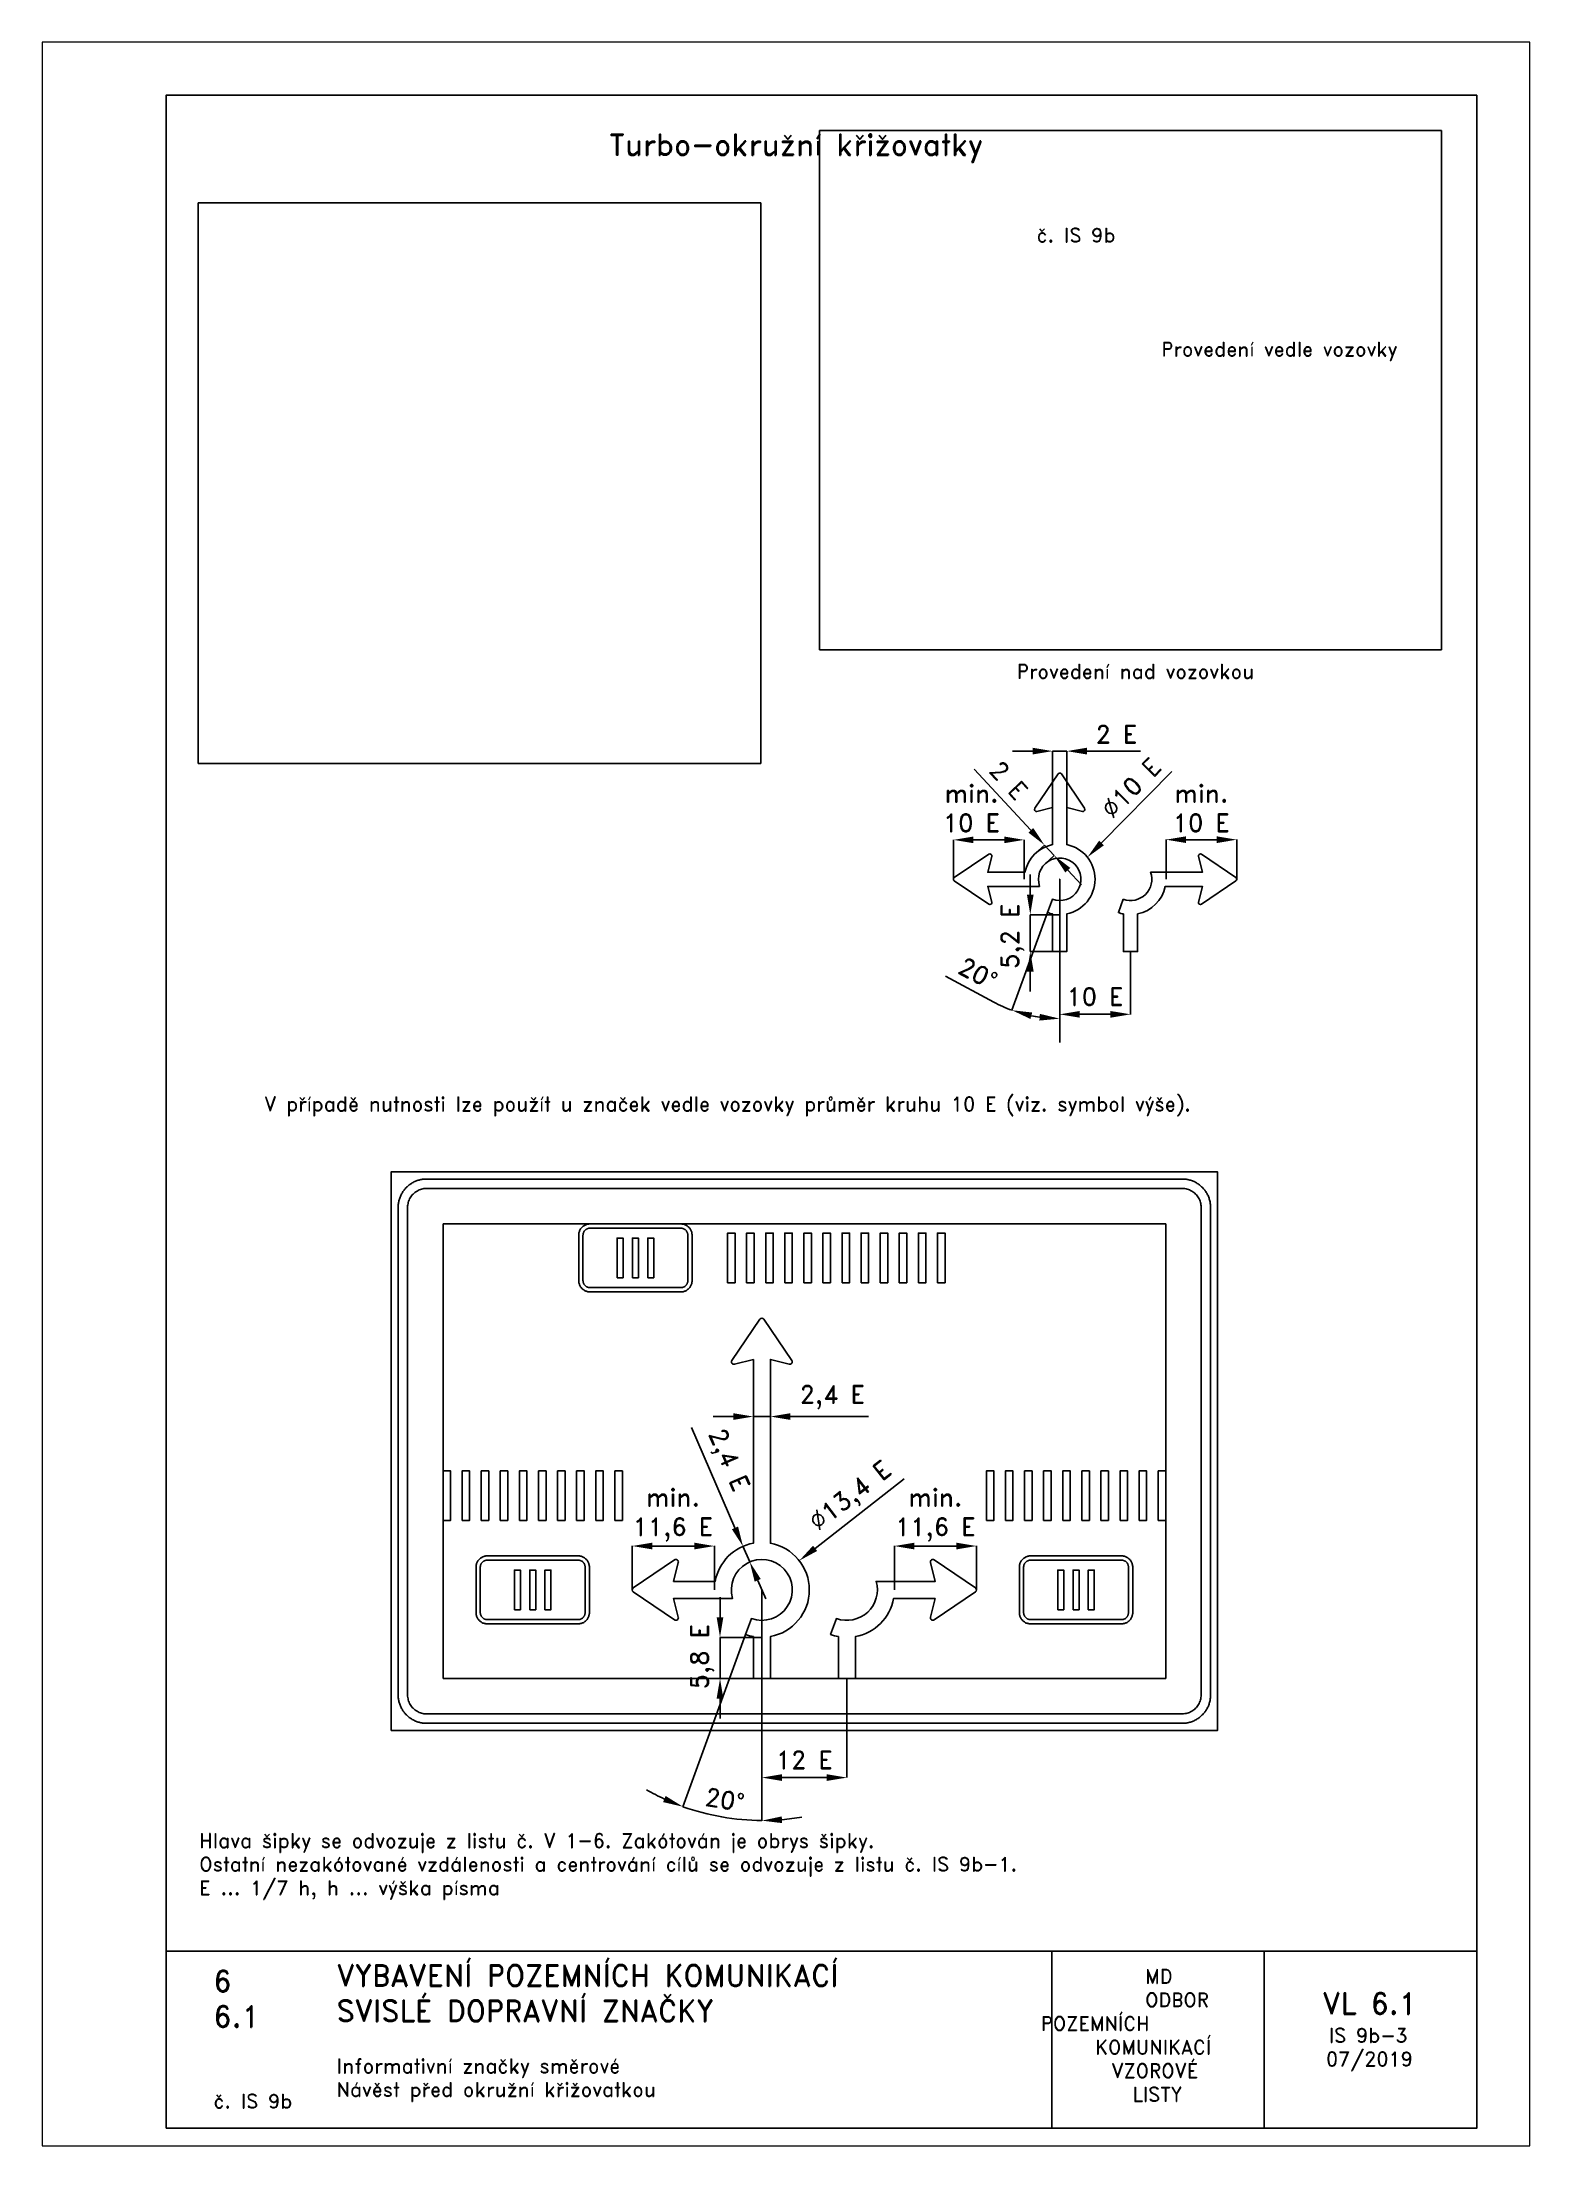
# Paper-space layout 'IS 9b-3' of a CAD drawing. Header units: millimetres. Extents: x 0 to 210, y 0 to 297.
# The model-space entities are those that its viewports show. They can reach past a viewport. Long polylines and large blocks are cut down to what shows.
import ezdxf

# ---------------------------------------------------------------- set-up
doc = ezdxf.new("R2010")
doc.units = ezdxf.units.MM
doc.header["$LTSCALE"] = 5
doc.linetypes.add('ČERCHOVANÁX2', pattern=[2, 1, -0.5, 0, -0.5])
doc.linetypes.add('ČÁRKOVANÁX2', pattern=[1.5, 1, -0.5])
for name, color, linetype in [('Kóty', 2, 'Continuous'), ('Rozpiska', 7, 'Continuous'), ('Značka', 7, 'Continuous')]:
    doc.layers.add(name, color=color, linetype=linetype)
doc.layers.add('Rámeček', color=6, linetype='Continuous', plot=False)
doc.styles.get("Standard").update_dxf_attribs({"font": 'romand.shx', "height": 75})
doc.dimstyles.get("Standard").update_dxf_attribs({"dimtxt": 75, "dimasz": 85, "dimexe": 0.18, "dimexo": 0.0625, "dimgap": 37.5, "dimtad": 1, "dimdec": 0, "dimzin": 0, "dimdsep": 46, "dimtxsty": 'Standard', "dimcen": 0.09, "dimadec": 0, "dimazin": 0, "dimtfac": 1, "dimtdec": 0, "dimtofl": 0, "dimtmove": 0, "dimatfit": 3, "dimfxl": 1, "dimtolj": 1, "dimtzin": 0, "dimarcsym": 0})
picture_1 = doc.add_image_def('image1.png', size_in_pixel=(886, 740))
picture_2 = doc.add_image_def('image2.png', size_in_pixel=(2490, 2480))

psp = doc.layouts.new('IS 9b-3')

# ---------------------------------------------------------------- texts
at = {"layer": 'Rozpiska', "color": 7, "attachment_point": 1}
for s, width, heights, insert, char_height in [('\\pi18.15587;{\\C256;Turbo-okružní křižovatky}', 96.1689, [0], (61.9, 284.02), 3), ('\\pi2.3092;č. IS 9b', 17.3803, [0], (138.05, 270.74), 2), ('\\pi2.47474;Provedení vedle vozovky', 43.14, [0], (155.49, 254.65), 2), ('\\pi9.96962;Provedení nad vozovkou', 58.1297, [0], (127.61, 209.16), 2), ('\\pi9.26049;V případě nutnosti lze použít u značek vedle vozovky průměr kruhu 10 E (viz. symbol výše).', 171.9496, [0], (22.08, 148.09), 2), ('\\A1;Hlava šipky se odvozuje z listu č. V 1-6. Zakótován je obrys šipky.\\POstatní nezakótované vzdálenosti a centrování cílů se odvozuje z listu č. IS 9b-1.{\\H1.83333x; }\\PE ... 1/7 h, h ... výška písma{\\H1.74603x; }', 176.6412, [0], (22.18, 44.1), 2), ('6', 149.0422, [0], (24.17, 24.77), 3), ('{\\C6;VYBAVENÍ POZEMNÍCH KOMUNIKACÍ\\P}SVISLÉ DOPRAVNÍ ZNAČKY{\\H1.34524x; }', 149.0422, [0], (41.56, 25.56), 3), ('\\pi14.7414;{\\C6;MD\\P\\pi2.36044;}ODBOR POZEMNÍCH{\\H1.57143x; }\\P\\pi7.69378;KOMUNIKACÍ{\\H1.5x; }\\P\\pi9.97949;{\\C6;VZOROVÉ\\H1.47619x; \\H0.67742x;\\P\\pi12.93187;LISTY\\H1.26984x; }', 33.1018, [0], (140.95, 24.95), 2), ('\\pi1.03113;{\\H1.5x;\\C6;VL 6.1\\P\\pi1.93586;\\H0.66667x;IS 9b-3\\H1.66666x; \\H0.6x;\\P\\pi1.5549;07/2019\\H1.80159x; }', 16.0623, [0], (179.66, 21.61), 2), ('6.1', 149.0422, [0], (24.17, 19.78), 3), ('{\\C6;Informativní značky směrové\\P}Návěst před okružní křižovatkou{\\H1.83333x; }', 149.0422, [0], (41.56, 12.29), 2), ('{\\C6;č. IS 9b}', 18.3305, [2.67], (24.18, 7.32), 2)]:
    psp.add_mtext_dynamic_manual_height_columns(s, width=width, gutter_width=100, heights=heights, dxfattribs=dict(at, insert=insert, char_height=char_height))

msp = doc.modelspace()

# ---------------------------------------------------------------- texts
at = {"layer": 'Kóty', "char_height": 75, "attachment_point": 5}
for s, insert in [('\\A1;2 E', (3897.7, 4687.2)), ('\\A1;min.\\P10 E', (3283.9, 4374.9)), ('\\A1;min.\\P10 E', (4257.2, 4374.9)), ('\\A1;10 E', (3807.1, 3576.3)), ('\\A1;2,4 E', (2694.6, 1879.9)), ('\\A1;min.\\P11,6 E', (2019.7, 1382)), ('\\A1;min.\\P11,6 E', (3131, 1382)), ('\\A1;12 E', (2576, 343.7))]:
    msp.add_mtext(s, dxfattribs=dict(at, insert=insert))
for s, insert, rotation in [('\\A1;∅10 E', (3959.7, 4461), 45.39744), ('\\A1;5,2 E', (3457.6, 3832.3), 90), ('\\A1;∅13,4 E', (2776, 1455.6), 37.97983), ('\\A1;5,8 E', (2143.8, 781.1), 90)]:
    msp.add_mtext(s, dxfattribs=dict(at, insert=insert, rotation=rotation))

# ---------------------------------------------------------------- blocks, each defined once
blk = doc.blocks.new('*D11')
at = {"layer": 'Defpoints', "color": 0, "transparency": 16777216}
for p in [(3657.1, 4073.4), (3605.8, 3932.3), (3626.3, 3988.7), (3588.5, 3486.9), (3657.1, 3382.2)]:
    blk.add_point(p, dxfattribs=at)
at = {"layer": 'Kóty', "color": 0, "lineweight": -2, "transparency": 16777216}
for p, q in [((3605.8, 3932.3), (3455.1, 3518.4)), ((3377.6, 3553.3), (3173.1, 3663.2))]:
    blk.add_line(p, q, dxfattribs=at)
for start, end in [(241.74284, 250), (258.25716, 261.74284)]:
    blk.add_arc((3657.1, 4073.3), 590.3, start, end, dxfattribs=at)
at = {"layer": 'Kóty', "color": 0, "transparency": 16777216}
for points in [[(3533.1, 3481.7), (3540.8, 3508.9), (3455.2, 3518.6)], [(3573.3, 3503.2), (3571.3, 3474.9), (3657.1, 3483)]]:
    blk.add_solid(points, dxfattribs=at)
at = {"layer": 'Kóty', "color": 0, "transparency": 16777216, "insert": (3310.9, 3674.3), "char_height": 75, "attachment_point": 5, "rotation": 331.74284}
blk.add_mtext('\\A1;20°', dxfattribs=at)
blk = doc.blocks.new('*D12')
at = {"layer": 'Defpoints', "color": 0, "transparency": 16777216}
for p in [(3592.8, 4218.2), (3555.1, 4183.3), (3595.9, 4139.3)]:
    blk.add_point(p, dxfattribs=at)
at = {"layer": 'Kóty', "color": 0, "lineweight": -2, "transparency": 16777216}
for p, q in [((3535, 4280.6), (3295.2, 4539.4)), ((3555.2, 4183.3), (3592.9, 4218.3)), ((3596, 4139.3), (3633.7, 4174.3)), ((3691.4, 4111.9), (3749.1, 4049.5))]:
    blk.add_line(p, q, dxfattribs=at)
at = {"layer": 'Kóty', "color": 0, "transparency": 16777216}
for points in [[(3545.4, 4290.2), (3524.7, 4270.9), (3592.8, 4218.2)], [(3701.8, 4121.5), (3681, 4102.2), (3633.6, 4174.2)]]:
    blk.add_solid(points, dxfattribs=at)
at = {"layer": 'Kóty', "color": 0, "transparency": 16777216, "insert": (3441.3, 4492.1), "char_height": 75, "attachment_point": 5, "rotation": 312.81722}
blk.add_mtext('\\A1;2 E', dxfattribs=at)
blk = doc.blocks.new('*D13')
at = {"layer": 'Defpoints', "color": 0, "transparency": 16777216}
for p in [(2396, 1062.7), (2351.9, 942.5), (2327.3, 874.9), (2170.7, 112.8), (2396, 98)]:
    blk.add_point(p, dxfattribs=at)
at = {"layer": 'Kóty', "color": 0, "lineweight": -2, "transparency": 16777216}
for p, q in [((2327.3, 874.8), (2061.7, 145.3)), ((2396, 98), (2396, 86.3))]:
    blk.add_line(p, q, dxfattribs=at)
for start, end in [(240.0298, 245.0149), (274.9851, 279.9702)]:
    blk.add_arc((2396, 1063.7), 977.2, start, end, dxfattribs=at)
at = {"layer": 'Kóty', "color": 0, "transparency": 16777216}
for points in [[(1988.7, 191), (1977.8, 164.9), (2061.8, 145.4)], [(2481.6, 76), (2480.3, 104.3), (2396, 86.5)]]:
    blk.add_solid(points, dxfattribs=at)
at = {"layer": 'Kóty', "color": 0, "transparency": 16777216, "insert": (2239.3, 175.2), "char_height": 75, "attachment_point": 5, "rotation": 350}
blk.add_mtext('\\A1;20°', dxfattribs=at)
blk = doc.blocks.new('*D14')
at = {"layer": 'Defpoints', "color": 0, "transparency": 16777216}
for p in [(2316.1, 1248.2), (2316.1, 1248.2), (2344.7, 1182.1)]:
    blk.add_point(p, dxfattribs=at)
at = {"layer": 'Kóty', "color": 0, "lineweight": -2, "transparency": 16777216}
for p, q in [((2282.2, 1326.1), (2097.8, 1751.4)), ((2316.1, 1248.2), (2316.2, 1248.2)), ((2344.8, 1182.1), (2344.9, 1182.2)), ((2378.5, 1104.1), (2412.3, 1026.1))]:
    blk.add_line(p, q, dxfattribs=at)
at = {"layer": 'Kóty', "color": 0, "transparency": 16777216}
for points in [[(2295.2, 1331.8), (2269.2, 1320.5), (2316.1, 1248.2)], [(2391.5, 1109.7), (2365.5, 1098.5), (2344.7, 1182.1)]]:
    blk.add_solid(points, dxfattribs=at)
at = {"layer": 'Kóty', "color": 0, "transparency": 16777216, "insert": (2248.5, 1610.5), "char_height": 75, "attachment_point": 5, "rotation": 293.44357}
blk.add_mtext('\\A1;2,4 E', dxfattribs=at)

# ---------------------------------------------------------------- dimensions: what is measured, and where the dimension line sits
at = {"layer": 'Kóty'}
for p1, p2, distance, text, picture, middle in [((3595.9, 4139.3), (3555.1, 4183.3), -51.4, '2 E', '*D12', (3441.3, 4492.1)), ((2344.7, 1182.1), (2316.1, 1248.2), 0, '2,4 E', '*D14', (2248.5, 1610.5))]:
    dim = msp.add_aligned_dim(p1=p1, p2=p2, distance=distance, text=text, dimstyle='Standard', dxfattribs=at)
    dim.commit()
    dim.dimension.update_dxf_attribs({"geometry": picture, "text_midpoint": middle})
for base, line1, line2, picture, middle in [((3588.5, 3486.9), ((3657.1, 4073.4), (3657.1, 3382.2)), ((3605.8, 3932.3), (3626.3, 3988.7)), '*D11', (3310.9, 3674.3)), ((2170.7, 112.8), ((2396, 1062.7), (2396, 98)), ((2351.9, 942.5), (2327.3, 874.9)), '*D13', (2239.3, 175.2))]:
    dim = msp.add_angular_dim_2l(base=base, line1=line1, line2=line2, dimstyle='Standard', dxfattribs=at)
    dim.commit()
    dim.dimension.update_dxf_attribs({"geometry": picture, "text_midpoint": middle})

# ---------------------------------------------------------------- linework, layer by layer
at = {"layer": 'Kóty'}
for p, q in [((3542.1, 4616), (3457.1, 4616)), ((3627.1, 4340), (3627.1, 4616.2)), ((3687.1, 4340), (3687.1, 4616.2)), ((3772.1, 4616), (3998.6, 4616)), ((4132.2, 4529.1), (3834.3, 4227)), ((3207.1, 4073.3), (3207.1, 4240.4)), ((3292.1, 4240.2), (3422.1, 4240.2)), ((3507.1, 4073.3), (3507.1, 4240.4)), ((4107.3, 4073.3), (4107.3, 4241.2)), ((4322.1, 4241), (4192.3, 4241)), ((4407.1, 4073.3), (4407.1, 4241.2)), ((3532.6, 4008.3), (3532.6, 4093.3)), ((3657, 4073.3), (3657.2, 4073.3)), ((3657.1, 4073.2), (3657.1, 4073.4)), ((3657, 3923.3), (3532.4, 3923.3)), ((3627, 3767.3), (3532.4, 3767.3)), ((3657.1, 3767.2), (3657.1, 3501.1)), ((3957.1, 3767.2), (3957.1, 3501.1)), ((3532.6, 3597.3), (3532.6, 3682.3)), ((3742.1, 3501.3), (3872.1, 3501.3)), ((2275, 1797.7), (2190, 1797.7)), ((2360, 1797.5), (2360, 1797.9)), ((2432, 1797.5), (2432, 1797.9)), ((2517, 1797.7), (2848, 1797.7)), ((2998.5, 1534.3), (2621.5, 1239.7)), ((1847, 1063.8), (1847, 1249.6)), ((1932, 1249.4), (2110, 1249.4)), ((2195, 1063.8), (2195, 1249.6)), ((2957, 1063.8), (2957, 1249.6)), ((3042, 1249.4), (3220, 1249.4)), ((3305, 1063.8), (3305, 1249.6)), ((2218.8, 947.7), (2218.8, 1032.7)), ((2395.9, 1063.7), (2396.1, 1063.7)), ((2396, 1063.7), (2396, 1063.8)), ((2396, 862.7), (2218.6, 862.7)), ((2360, 688.7), (2218.6, 688.7)), ((2396, 688.7), (2396, 268.6)), ((2756, 688.7), (2756, 268.6)), ((2218.8, 518.7), (2218.8, 603.7)), ((2481, 268.7), (2671, 268.7))]:
    msp.add_line(p, q, dxfattribs=at)
for points in [[(3627.1, 4616), (3687.1, 4616)], [(3592.8, 4218.2), (3633.6, 4174.2)], [(3532.6, 3767.3), (3532.6, 3923.3)], [(2360, 1797.7), (2432, 1797.7)], [(2344.7, 1182.1), (2316.1, 1248.2)], [(2218.8, 688.7), (2218.8, 862.7)]]:
    msp.add_lwpolyline(points, dxfattribs=at)
msp.add_arc((2408.2, 1133), 1046.6, 250.66848, 269.33152, dxfattribs=at)
for points in [[(3542.1, 4630.2), (3542.1, 4601.8), (3627.1, 4616)], [(3772.1, 4630.2), (3772.1, 4601.8), (3687.1, 4616)], [(3292.1, 4254.3), (3292.1, 4226), (3207.1, 4240.2)], [(3422.1, 4254.3), (3422.1, 4226), (3507.1, 4240.2)], [(3824.2, 4237), (3844.4, 4217.1), (3774.6, 4166.5)], [(4192.3, 4255.2), (4192.3, 4226.8), (4107.3, 4241)], [(4322.1, 4255.2), (4322.1, 4226.8), (4407.1, 4241)], [(3518.5, 4008.3), (3546.8, 4008.3), (3532.6, 3923.3)], [(3518.5, 3682.3), (3546.8, 3682.3), (3532.6, 3767.3)], [(3742.1, 3515.4), (3742.1, 3487.1), (3657.1, 3501.3)], [(3872.1, 3515.4), (3872.1, 3487.1), (3957.1, 3501.3)], [(2275, 1811.9), (2275, 1783.6), (2360, 1797.7)], [(2517, 1811.9), (2517, 1783.6), (2432, 1797.7)], [(1932, 1263.6), (1932, 1235.2), (1847, 1249.4)], [(2110, 1263.6), (2110, 1235.2), (2195, 1249.4)], [(2612.7, 1250.9), (2630.2, 1228.6), (2554.5, 1187.4)], [(3042, 1263.6), (3042, 1235.2), (2957, 1249.4)], [(3220, 1263.6), (3220, 1235.2), (3305, 1249.4)], [(2204.6, 947.7), (2233, 947.7), (2218.8, 862.7)], [(2204.6, 603.7), (2233, 603.7), (2218.8, 688.7)], [(2481, 282.9), (2481, 254.6), (2396, 268.7)], [(2671, 282.9), (2671, 254.6), (2756, 268.7)]]:
    msp.add_solid(points, dxfattribs=at)
at = {"layer": 'Značka', "color": 5}
for points in [[(3572.2, 4043.3), (3510.1, 4043.3), (3352.8, 4043.3), (3369.7, 3976.8, -0.689385), (3356.6, 3967.6), (3210.8, 4066.2, -0.530846), (3210.8, 4080.4), (3356.6, 4178.9, -0.689385), (3369.7, 4169.7), (3352.8, 4103.3), (3510.1, 4103.3, -0.300614), (3627.1, 4220.2), (3627.1, 4377.6), (3560.6, 4360.7, -0.689385), (3551.4, 4373.8), (3650, 4519.5, -0.530846), (3664.2, 4519.5), (3762.7, 4373.8, -0.689385), (3753.5, 4360.7), (3687.1, 4377.6), (3687.1, 4220.2, -0.816497), (3687.1, 3926.3), (3687.1, 3767.3), (3627.1, 3767.3), (3627.1, 3926.3, -0.036944), (3605.8, 3932.3), (3626.3, 3988.7, 4.461964), (3572.2, 4043.3)], [(976, 498.7), (975.5, 498.7), (975.1, 498.7, -0.03218), (959.6, 499.8, -0.035443), (944.4, 503, -0.036267), (929.6, 508, -0.034421), (915.7, 515, -0.033721), (902.8, 523.6, -0.034085), (891.2, 533.9, -0.034209), (880.9, 545.5, -0.034229), (872.3, 558.5, -0.034044), (865.3, 572.4, -0.033412), (860.3, 587.1, -0.034127), (857.1, 602.3, -0.036745), (856, 617.8), (856, 618.3), (856, 618.7), (856, 2683.7), (856, 2684.2), (856, 2684.7, -0.03218), (857.1, 2700.2, -0.035443), (860.3, 2715.4, -0.036267), (865.3, 2730.1, -0.034421), (872.3, 2744, -0.033721), (880.9, 2756.9, -0.034085), (891.2, 2768.6, -0.034209), (902.8, 2778.9, -0.034229), (915.7, 2787.5, -0.034044), (929.6, 2794.5, -0.033412), (944.4, 2799.5, -0.034127), (959.6, 2802.7, -0.036745), (975.1, 2803.7), (975.5, 2803.7), (976, 2803.7), (4176, 2803.7), (4176.5, 2803.7), (4177, 2803.7, -0.03218), (4192.5, 2802.7, -0.035443), (4207.7, 2799.5, -0.036267), (4222.4, 2794.5, -0.034421), (4236.3, 2787.5, -0.033721), (4249.2, 2778.9, -0.034085), (4260.9, 2768.6, -0.034209), (4271.2, 2756.9, -0.034229), (4279.8, 2744, -0.034044), (4286.7, 2730.1, -0.033412), (4291.8, 2715.4, -0.034127), (4295, 2700.2, -0.036745), (4296, 2684.7), (4296, 2684.2), (4296, 2683.7), (4296, 618.7), (4296, 618.3), (4296, 617.8, -0.03218), (4294.9, 602.3, -0.035443), (4291.8, 587.1, -0.036267), (4286.8, 572.4, -0.034421), (4279.8, 558.5, -0.033721), (4271.2, 545.5, -0.034085), (4260.9, 533.9, -0.034209), (4249.2, 523.6, -0.034229), (4236.3, 515, -0.034044), (4222.4, 508, -0.033412), (4207.7, 503, -0.034127), (4192.4, 499.8, -0.036745), (4177, 498.7), (4176.5, 498.7), (4176, 498.7), (976, 498.7)], [(976, 538.7), (4176, 538.7), (4176.3, 538.7), (4176.6, 538.7, 0.03218), (4187, 539.5, 0.035443), (4197.1, 541.6, 0.036267), (4206.9, 544.9, 0.034421), (4216.2, 549.6, 0.033721), (4224.8, 555.3, 0.034085), (4232.6, 562.2, 0.034209), (4239.5, 569.9, 0.034229), (4245.2, 578.6, 0.034044), (4249.8, 587.8, 0.033412), (4253.2, 597.6, 0.034127), (4255.3, 607.8, 0.036745), (4256, 618.1), (4256, 618.4), (4256, 618.7), (4256, 2683.7), (4256, 2684.1), (4256, 2684.4, 0.03218), (4255.3, 2694.7, 0.035443), (4253.2, 2704.9, 0.036267), (4249.9, 2714.7, 0.034421), (4245.2, 2723.9, 0.033721), (4239.4, 2732.5, 0.034085), (4232.6, 2740.3, 0.034209), (4224.8, 2747.2, 0.034229), (4216.2, 2752.9, 0.034044), (4206.9, 2757.6, 0.033412), (4197.1, 2760.9, 0.034127), (4187, 2763.1, 0.036745), (4176.6, 2763.7), (4176.3, 2763.7), (4176, 2763.7), (976, 2763.7), (975.7, 2763.7), (975.4, 2763.7, 0.03218), (965.1, 2763, 0.035443), (954.9, 2760.9, 0.036267), (945.1, 2757.6, 0.034421), (935.8, 2752.9, 0.033721), (927.2, 2747.2, 0.034085), (919.5, 2740.3, 0.034209), (912.6, 2732.5, 0.034229), (906.8, 2723.9, 0.034044), (902.2, 2714.7, 0.033412), (898.9, 2704.9, 0.034127), (896.7, 2694.7, 0.036745), (896, 2684.4), (896, 2684.1), (896, 2683.7), (896, 618.7), (896, 618.4), (896, 618.1, 0.03218), (896.7, 607.8, 0.035443), (898.9, 597.6, 0.036267), (902.2, 587.8, 0.034421), (906.8, 578.6, 0.033721), (912.6, 569.9, 0.034085), (919.5, 562.2, 0.034209), (927.2, 555.3, 0.034229), (935.8, 549.6, 0.034044), (945.1, 544.9, 0.033412), (954.9, 541.6, 0.034127), (965.1, 539.4, 0.036745), (975.4, 538.7), (975.7, 538.7), (976, 538.7)], [(1668.6, 2325.7), (1668.4, 2325.7), (1668.2, 2325.7, -0.03218), (1662, 2326.2, -0.035443), (1655.9, 2327.4, -0.036267), (1650, 2329.4, -0.034421), (1644.4, 2332.2, -0.033721), (1639.3, 2335.7, -0.034085), (1634.6, 2339.8, -0.034209), (1630.5, 2344.5, -0.034229), (1627, 2349.6, -0.034044), (1624.3, 2355.2, -0.033412), (1622.3, 2361.1, -0.034127), (1621, 2367.2, -0.036745), (1620.6, 2373.4), (1620.6, 2373.6), (1620.6, 2373.7), (1620.6, 2565.7), (1620.6, 2565.9), (1620.6, 2566.1, -0.03218), (1621, 2572.3, -0.035443), (1622.3, 2578.4, -0.036267), (1624.2, 2584.3, -0.034421), (1627, 2589.9, -0.033721), (1630.5, 2595, -0.034085), (1634.6, 2599.7, -0.034209), (1639.3, 2603.8, -0.034229), (1644.4, 2607.2, -0.034044), (1650, 2610, -0.033412), (1655.9, 2612, -0.034127), (1662, 2613.3, -0.036745), (1668.2, 2613.7), (1668.4, 2613.7), (1668.6, 2613.7), (2052.6, 2613.7), (2052.7, 2613.7), (2052.9, 2613.7, -0.03218), (2059.1, 2613.3, -0.035443), (2065.2, 2612, -0.036267), (2071.1, 2610, -0.034421), (2076.7, 2607.2, -0.033721), (2081.8, 2603.8, -0.034085), (2086.5, 2599.7, -0.034209), (2090.6, 2595, -0.034229), (2094.1, 2589.9, -0.034044), (2096.8, 2584.3, -0.033412), (2098.8, 2578.4, -0.034127), (2100.1, 2572.3, -0.036745), (2100.5, 2566.1), (2100.5, 2565.9), (2100.5, 2565.7), (2100.5, 2373.7), (2100.5, 2373.6), (2100.5, 2373.4, -0.03218), (2100.1, 2367.2, -0.035443), (2098.8, 2361.1, -0.036267), (2096.9, 2355.2, -0.034421), (2094.1, 2349.6, -0.033721), (2090.6, 2344.5, -0.034085), (2086.5, 2339.8, -0.034209), (2081.8, 2335.7, -0.034229), (2076.7, 2332.2, -0.034044), (2071.1, 2329.5, -0.033412), (2065.2, 2327.4, -0.034127), (2059.1, 2326.2, -0.036745), (2052.9, 2325.7), (2052.7, 2325.7), (2052.6, 2325.7), (1668.6, 2325.7)], [(1668.6, 2343.7), (2052.6, 2343.7), (2052.7, 2343.7), (2052.8, 2343.7, 0.03218), (2056.7, 2344, 0.035443), (2060.5, 2344.8, 0.036267), (2064.1, 2346.1, 0.034421), (2067.6, 2347.8, 0.033721), (2070.9, 2350, 0.034085), (2073.8, 2352.5, 0.034209), (2076.3, 2355.4, 0.034229), (2078.5, 2358.7, 0.034044), (2080.2, 2362.1, 0.033412), (2081.5, 2365.8, 0.034127), (2082.3, 2369.6, 0.036745), (2082.5, 2373.5), (2082.5, 2373.6), (2082.5, 2373.7), (2082.5, 2565.7), (2082.5, 2565.9), (2082.5, 2566, 0.03218), (2082.3, 2569.9, 0.035443), (2081.5, 2573.7, 0.036267), (2080.2, 2577.3, 0.034421), (2078.5, 2580.8, 0.033721), (2076.3, 2584, 0.034085), (2073.8, 2587, 0.034209), (2070.9, 2589.5, 0.034229), (2067.6, 2591.7, 0.034044), (2064.1, 2593.4, 0.033412), (2060.5, 2594.7, 0.034127), (2056.7, 2595.5, 0.036745), (2052.8, 2595.7), (2052.7, 2595.7), (2052.6, 2595.7), (1668.6, 2595.7), (1668.4, 2595.7), (1668.3, 2595.7, 0.03218), (1664.4, 2595.5, 0.035443), (1660.6, 2594.7, 0.036267), (1657, 2593.4, 0.034421), (1653.5, 2591.7, 0.033721), (1650.2, 2589.5, 0.034085), (1647.3, 2587, 0.034209), (1644.8, 2584, 0.034229), (1642.6, 2580.8, 0.034044), (1640.9, 2577.3, 0.033412), (1639.6, 2573.7, 0.034127), (1638.8, 2569.8, 0.036745), (1638.6, 2566), (1638.6, 2565.9), (1638.6, 2565.7), (1638.6, 2373.7), (1638.6, 2373.6), (1638.6, 2373.5, 0.03218), (1638.8, 2369.6, 0.035443), (1639.6, 2365.8, 0.036267), (1640.9, 2362.1, 0.034421), (1642.6, 2358.7, 0.033721), (1644.8, 2355.4, 0.034085), (1647.3, 2352.5, 0.034209), (1650.2, 2350, 0.034229), (1653.5, 2347.8, 0.034044), (1657, 2346.1, 0.033412), (1660.6, 2344.8, 0.034127), (1664.4, 2344, 0.036745), (1668.3, 2343.7), (1668.4, 2343.7), (1668.6, 2343.7)], [(1233.7, 919.7), (1233.5, 919.7), (1233.3, 919.7, -0.03218), (1227.1, 920.2, -0.035443), (1221, 921.4, -0.036267), (1215.1, 923.4, -0.034421), (1209.6, 926.2, -0.033721), (1204.4, 929.7, -0.034085), (1199.7, 933.8, -0.034209), (1195.6, 938.5, -0.034229), (1192.2, 943.6, -0.034044), (1189.4, 949.2, -0.033412), (1187.4, 955.1, -0.034127), (1186.1, 961.2, -0.036745), (1185.7, 967.4), (1185.7, 967.6), (1185.7, 967.7), (1185.7, 1159.7), (1185.7, 1159.9), (1185.7, 1160.1, -0.03218), (1186.1, 1166.3, -0.035443), (1187.4, 1172.4, -0.036267), (1189.4, 1178.3, -0.034421), (1192.2, 1183.9, -0.033721), (1195.6, 1189, -0.034085), (1199.7, 1193.7, -0.034209), (1204.4, 1197.8, -0.034229), (1209.6, 1201.2, -0.034044), (1215.1, 1204, -0.033412), (1221, 1206, -0.034127), (1227.1, 1207.3, -0.036745), (1233.3, 1207.7), (1233.5, 1207.7), (1233.7, 1207.7), (1617.7, 1207.7), (1617.8, 1207.7), (1618, 1207.7, -0.03218), (1624.2, 1207.3, -0.035443), (1630.3, 1206, -0.036267), (1636.2, 1204, -0.034421), (1641.8, 1201.2, -0.033721), (1646.9, 1197.8, -0.034085), (1651.6, 1193.7, -0.034209), (1655.7, 1189, -0.034229), (1659.2, 1183.9, -0.034044), (1661.9, 1178.3, -0.033412), (1664, 1172.4, -0.034127), (1665.2, 1166.3, -0.036745), (1665.7, 1160.1), (1665.7, 1159.9), (1665.7, 1159.7), (1665.7, 967.7), (1665.7, 967.6), (1665.7, 967.4, -0.03218), (1665.2, 961.2, -0.035443), (1664, 955.1, -0.036267), (1662, 949.2, -0.034421), (1659.2, 943.6, -0.033721), (1655.7, 938.5, -0.034085), (1651.6, 933.8, -0.034209), (1646.9, 929.7, -0.034229), (1641.8, 926.2, -0.034044), (1636.2, 923.5, -0.033412), (1630.3, 921.4, -0.034127), (1624.2, 920.2, -0.036745), (1618, 919.7), (1617.8, 919.7), (1617.7, 919.7), (1233.7, 919.7)], [(1233.7, 937.7), (1617.7, 937.7), (1617.8, 937.7), (1617.9, 937.7, 0.03218), (1621.8, 938, 0.035443), (1625.6, 938.8, 0.036267), (1629.3, 940.1, 0.034421), (1632.7, 941.8, 0.033721), (1636, 944, 0.034085), (1638.9, 946.5, 0.034209), (1641.4, 949.4, 0.034229), (1643.6, 952.7, 0.034044), (1645.3, 956.1, 0.033412), (1646.6, 959.8, 0.034127), (1647.4, 963.6, 0.036745), (1647.7, 967.5), (1647.7, 967.6), (1647.7, 967.7), (1647.7, 1159.7), (1647.7, 1159.9), (1647.7, 1160, 0.03218), (1647.4, 1163.9, 0.035443), (1646.6, 1167.7, 0.036267), (1645.4, 1171.3, 0.034421), (1643.6, 1174.8, 0.033721), (1641.4, 1178, 0.034085), (1638.9, 1181, 0.034209), (1636, 1183.5, 0.034229), (1632.7, 1185.7, 0.034044), (1629.3, 1187.4, 0.033412), (1625.6, 1188.7, 0.034127), (1621.8, 1189.5, 0.036745), (1617.9, 1189.7), (1617.8, 1189.7), (1617.7, 1189.7), (1233.7, 1189.7), (1233.5, 1189.7), (1233.4, 1189.7, 0.03218), (1229.6, 1189.5, 0.035443), (1225.7, 1188.7, 0.036267), (1222.1, 1187.4, 0.034421), (1218.6, 1185.7, 0.033721), (1215.4, 1183.5, 0.034085), (1212.4, 1181, 0.034209), (1209.9, 1178, 0.034229), (1207.7, 1174.8, 0.034044), (1206, 1171.3, 0.033412), (1204.7, 1167.7, 0.034127), (1203.9, 1163.8, 0.036745), (1203.7, 1160), (1203.7, 1159.9), (1203.7, 1159.7), (1203.7, 967.7), (1203.7, 967.6), (1203.7, 967.5, 0.03218), (1203.9, 963.6, 0.035443), (1204.7, 959.8, 0.036267), (1206, 956.1, 0.034421), (1207.7, 952.7, 0.033721), (1209.9, 949.4, 0.034085), (1212.4, 946.5, 0.034209), (1215.4, 944, 0.034229), (1218.6, 941.8, 0.034044), (1222.1, 940.1, 0.033412), (1225.7, 938.8, 0.034127), (1229.6, 938, 0.036745), (1233.4, 937.7), (1233.5, 937.7), (1233.7, 937.7)], [(3534.4, 919.7), (3534.2, 919.7), (3534, 919.7, -0.03218), (3527.8, 920.2, -0.035443), (3521.7, 921.4, -0.036267), (3515.8, 923.4, -0.034421), (3510.3, 926.2, -0.033721), (3505.1, 929.7, -0.034085), (3500.4, 933.8, -0.034209), (3496.3, 938.5, -0.034229), (3492.9, 943.6, -0.034044), (3490.1, 949.2, -0.033412), (3488.1, 955.1, -0.034127), (3486.8, 961.2, -0.036745), (3486.4, 967.4), (3486.4, 967.6), (3486.4, 967.7), (3486.4, 1159.7), (3486.4, 1159.9), (3486.4, 1160.1, -0.03218), (3486.8, 1166.3, -0.035443), (3488.1, 1172.4, -0.036267), (3490.1, 1178.3, -0.034421), (3492.9, 1183.9, -0.033721), (3496.3, 1189, -0.034085), (3500.4, 1193.7, -0.034209), (3505.1, 1197.8, -0.034229), (3510.3, 1201.2, -0.034044), (3515.8, 1204, -0.033412), (3521.7, 1206, -0.034127), (3527.8, 1207.3, -0.036745), (3534, 1207.7), (3534.2, 1207.7), (3534.4, 1207.7), (3918.4, 1207.7), (3918.6, 1207.7), (3918.8, 1207.7, -0.03218), (3925, 1207.3, -0.035443), (3931, 1206, -0.036267), (3936.9, 1204, -0.034421), (3942.5, 1201.2, -0.033721), (3947.7, 1197.8, -0.034085), (3952.3, 1193.7, -0.034209), (3956.4, 1189, -0.034229), (3959.9, 1183.9, -0.034044), (3962.7, 1178.3, -0.033412), (3964.7, 1172.4, -0.034127), (3966, 1166.3, -0.036745), (3966.4, 1160.1), (3966.4, 1159.9), (3966.4, 1159.7), (3966.4, 967.7), (3966.4, 967.6), (3966.4, 967.4, -0.03218), (3965.9, 961.2, -0.035443), (3964.7, 955.1, -0.036267), (3962.7, 949.2, -0.034421), (3959.9, 943.6, -0.033721), (3956.4, 938.5, -0.034085), (3952.3, 933.8, -0.034209), (3947.7, 929.7, -0.034229), (3942.5, 926.2, -0.034044), (3936.9, 923.5, -0.033412), (3931, 921.4, -0.034127), (3925, 920.2, -0.036745), (3918.8, 919.7), (3918.6, 919.7), (3918.4, 919.7), (3534.4, 919.7)], [(3534.4, 937.7), (3918.4, 937.7), (3918.5, 937.7), (3918.6, 937.7, 0.03218), (3922.5, 938, 0.035443), (3926.3, 938.8, 0.036267), (3930, 940.1, 0.034421), (3933.4, 941.8, 0.033721), (3936.7, 944, 0.034085), (3939.6, 946.5, 0.034209), (3942.2, 949.4, 0.034229), (3944.3, 952.7, 0.034044), (3946.1, 956.1, 0.033412), (3947.3, 959.8, 0.034127), (3948.1, 963.6, 0.036745), (3948.4, 967.5), (3948.4, 967.6), (3948.4, 967.7), (3948.4, 1159.7), (3948.4, 1159.9), (3948.4, 1160, 0.03218), (3948.1, 1163.9, 0.035443), (3947.3, 1167.7, 0.036267), (3946.1, 1171.3, 0.034421), (3944.3, 1174.8, 0.033721), (3942.2, 1178, 0.034085), (3939.6, 1181, 0.034209), (3936.7, 1183.5, 0.034229), (3933.4, 1185.7, 0.034044), (3930, 1187.4, 0.033412), (3926.3, 1188.7, 0.034127), (3922.5, 1189.5, 0.036745), (3918.6, 1189.7), (3918.5, 1189.7), (3918.4, 1189.7), (3534.4, 1189.7), (3534.3, 1189.7), (3534.1, 1189.7, 0.03218), (3530.3, 1189.5, 0.035443), (3526.5, 1188.7, 0.036267), (3522.8, 1187.4, 0.034421), (3519.3, 1185.7, 0.033721), (3516.1, 1183.5, 0.034085), (3513.2, 1181, 0.034209), (3510.6, 1178, 0.034229), (3508.4, 1174.8, 0.034044), (3506.7, 1171.3, 0.033412), (3505.4, 1167.7, 0.034127), (3504.6, 1163.8, 0.036745), (3504.4, 1160), (3504.4, 1159.9), (3504.4, 1159.7), (3504.4, 967.7), (3504.4, 967.6), (3504.4, 967.5, 0.03218), (3504.7, 963.6, 0.035443), (3505.4, 959.8, 0.036267), (3506.7, 956.1, 0.034421), (3508.4, 952.7, 0.033721), (3510.6, 949.4, 0.034085), (3513.2, 946.5, 0.034209), (3516.1, 944, 0.034229), (3519.3, 941.8, 0.034044), (3522.8, 940.1, 0.033412), (3526.5, 938.8, 0.034127), (3530.3, 938, 0.036745), (3534.1, 937.7), (3534.3, 937.7), (3534.4, 937.7)]]:
    msp.add_lwpolyline(points, format="xyb", dxfattribs=at)
for points in [[(3926.3, 3988.7), (3905.8, 3932.3, 0.036944), (3927.1, 3926.3), (3927.1, 3767.3), (3987.1, 3767.3), (3987.1, 3926.3, 0.300614), (4104, 4043.3), (4261.4, 4043.3), (4244.5, 3976.8, 0.689385), (4257.6, 3967.6), (4403.3, 4066.2, 0.530846), (4403.3, 4080.4), (4257.6, 4178.9, 0.689385), (4244.5, 4169.7), (4261.4, 4103.3), (4104, 4103.3), (4041.9, 4103.3, -0.633831)], [(2360, 2039.9), (2360, 1261.5, 0.312254), (2198.3, 1099.7), (2021.9, 1099.7), (2042.1, 1179.5, 0.689385), (2026.4, 1190.5), (1851.5, 1072.3, 0.530846), (1851.5, 1055.2), (2026.4, 936.9, 0.689385), (2042.1, 948), (2021.9, 1027.7), (2272.1, 1027.7, -4.18175), (2351.9, 942.5), (2327.3, 874.9, 0.042273), (2360, 866), (2360, 688.7), (2432, 688.7), (2432, 866, 0.834388), (2432, 1261.5), (2432, 2039.9), (2511.8, 2019.6, 0.689385), (2522.8, 2035.4), (2404.5, 2210.2, 0.530846), (2387.5, 2210.2), (2269.2, 2035.4, 0.689385), (2280.3, 2019.6)], [(3130.2, 1027.7), (3109.9, 948, 0.689385), (3125.6, 936.9), (3300.5, 1055.2, 0.530846), (3300.5, 1072.3), (3125.6, 1190.5, 0.689385), (3109.9, 1179.5), (3130.2, 1099.7), (2879.9, 1099.7, -0.61403), (2711.9, 942.5), (2687.3, 874.9, 0.042273), (2720, 866), (2720, 688.7), (2792, 688.7), (2792, 866, 0.312254), (2953.8, 1027.7)]]:
    msp.add_lwpolyline(points, format="xyb", close=True, dxfattribs=at)
at = {"layer": 'Značka', "color": 4, "linetype": 'ČERCHOVANÁX2', "ltscale": 10}
for points in [[(3657.1, 4073.4), (3657.1, 3382.2)], [(2396, 1062.7), (2396, 98)]]:
    msp.add_lwpolyline(points, dxfattribs=at)
at = {"layer": 'Značka', "color": 5}
for points in [[(826, 468.7), (826, 2833.7), (4326, 2833.7), (4326, 468.7), (826, 468.7)], [(1783.2, 2385.8), (1783.2, 2553.7), (1808.6, 2553.7), (1808.6, 2385.8), (1783.2, 2385.8)], [(1847.8, 2385.8), (1847.8, 2553.7), (1873.3, 2553.7), (1873.3, 2385.8), (1847.8, 2385.8)], [(1912.5, 2385.8), (1912.5, 2553.7), (1937.9, 2553.7), (1937.9, 2385.8), (1912.5, 2385.8)], [(2250.6, 2364.8), (2250.6, 2574.7), (2282.4, 2574.7), (2282.4, 2364.8), (2250.6, 2364.8)], [(2331.4, 2364.8), (2331.4, 2574.7), (2363.2, 2574.7), (2363.2, 2364.8), (2331.4, 2364.8)], [(2412.2, 2364.8), (2412.2, 2574.7), (2444, 2574.7), (2444, 2364.8), (2412.2, 2364.8)], [(2493, 2364.8), (2493, 2574.7), (2524.9, 2574.7), (2524.9, 2364.8), (2493, 2364.8)], [(2573.9, 2364.8), (2573.9, 2574.7), (2605.7, 2574.7), (2605.7, 2364.8), (2573.9, 2364.8)], [(2654.7, 2364.8), (2654.7, 2574.7), (2686.5, 2574.7), (2686.5, 2364.8), (2654.7, 2364.8)], [(2735.5, 2364.8), (2735.5, 2574.7), (2767.3, 2574.7), (2767.3, 2364.8), (2735.5, 2364.8)], [(2816.3, 2364.8), (2816.3, 2574.7), (2848.2, 2574.7), (2848.2, 2364.8), (2816.3, 2364.8)], [(2897.2, 2364.8), (2897.2, 2574.7), (2929, 2574.7), (2929, 2364.8), (2897.2, 2364.8)], [(2978, 2364.8), (2978, 2574.7), (3009.8, 2574.7), (3009.8, 2364.8), (2978, 2364.8)], [(3058.8, 2364.8), (3058.8, 2574.7), (3090.7, 2574.7), (3090.7, 2364.8), (3058.8, 2364.8)], [(3139.7, 2364.8), (3139.7, 2574.7), (3171.5, 2574.7), (3171.5, 2364.8), (3139.7, 2364.8)], [(1046, 1357.7), (1046, 1567.7), (1077.8, 1567.7), (1077.8, 1357.7), (1046, 1357.7)], [(1126.8, 1357.7), (1126.8, 1567.7), (1158.7, 1567.7), (1158.7, 1357.7), (1126.8, 1357.7)], [(1207.7, 1357.7), (1207.7, 1567.7), (1239.5, 1567.7), (1239.5, 1357.7), (1207.7, 1357.7)], [(1288.5, 1357.7), (1288.5, 1567.7), (1320.3, 1567.7), (1320.3, 1357.7), (1288.5, 1357.7)], [(1369.3, 1357.7), (1369.3, 1567.7), (1401.2, 1567.7), (1401.2, 1357.7), (1369.3, 1357.7)], [(1450.2, 1357.7), (1450.2, 1567.7), (1482, 1567.7), (1482, 1357.7), (1450.2, 1357.7)], [(1531, 1357.7), (1531, 1567.7), (1562.8, 1567.7), (1562.8, 1357.7), (1531, 1357.7)], [(1611.8, 1357.7), (1611.8, 1567.7), (1643.6, 1567.7), (1643.6, 1357.7), (1611.8, 1357.7)], [(1692.6, 1357.7), (1692.6, 1567.7), (1724.5, 1567.7), (1724.5, 1357.7), (1692.6, 1357.7)], [(1773.5, 1357.7), (1773.5, 1567.7), (1805.3, 1567.7), (1805.3, 1357.7), (1773.5, 1357.7)], [(3346.7, 1357.7), (3346.7, 1567.7), (3378.6, 1567.7), (3378.6, 1357.7), (3346.7, 1357.7)], [(3427.6, 1357.7), (3427.6, 1567.7), (3459.4, 1567.7), (3459.4, 1357.7), (3427.6, 1357.7)], [(3508.4, 1357.7), (3508.4, 1567.7), (3540.2, 1567.7), (3540.2, 1357.7), (3508.4, 1357.7)], [(3589.2, 1357.7), (3589.2, 1567.7), (3621.1, 1567.7), (3621.1, 1357.7), (3589.2, 1357.7)], [(3670.1, 1357.7), (3670.1, 1567.7), (3701.9, 1567.7), (3701.9, 1357.7), (3670.1, 1357.7)], [(3750.9, 1357.7), (3750.9, 1567.7), (3782.7, 1567.7), (3782.7, 1357.7), (3750.9, 1357.7)], [(3831.7, 1357.7), (3831.7, 1567.7), (3863.5, 1567.7), (3863.5, 1357.7), (3831.7, 1357.7)], [(3912.5, 1357.7), (3912.5, 1567.7), (3944.4, 1567.7), (3944.4, 1357.7), (3912.5, 1357.7)], [(3993.4, 1357.7), (3993.4, 1567.7), (4025.2, 1567.7), (4025.2, 1357.7), (3993.4, 1357.7)], [(4074.2, 1357.7), (4074.2, 1567.7), (4106, 1567.7), (4106, 1357.7), (4074.2, 1357.7)], [(1348.3, 979.8), (1348.3, 1147.7), (1373.7, 1147.7), (1373.7, 979.8), (1348.3, 979.8)], [(1412.9, 979.8), (1412.9, 1147.7), (1438.4, 1147.7), (1438.4, 979.8), (1412.9, 979.8)], [(1477.6, 979.8), (1477.6, 1147.7), (1503.1, 1147.7), (1503.1, 979.8), (1477.6, 979.8)], [(3649, 979.8), (3649, 1147.7), (3674.4, 1147.7), (3674.4, 979.8), (3649, 979.8)], [(3713.6, 979.8), (3713.6, 1147.7), (3739.1, 1147.7), (3739.1, 979.8), (3713.6, 979.8)], [(3778.3, 979.8), (3778.3, 1147.7), (3803.8, 1147.7), (3803.8, 979.8), (3778.3, 979.8)]]:
    msp.add_lwpolyline(points, dxfattribs=at)
at = {"layer": 'Značka', "color": 6, "linetype": 'ČÁRKOVANÁX2', "ltscale": 10}
msp.add_lwpolyline([(1046, 688.7), (1046, 2613.7), (4106, 2613.7), (4106, 688.7)], close=True, dxfattribs=at)

msp.set_redraw_order([(e.dxf.handle, doc.entitydb.next_handle()) for e in msp.query("TEXT MTEXT ATTDEF DIMENSION ARC_DIMENSION")])  # texts and dimensions are drawn at this point

# ---------------------------------------------------------------- linework, layer by layer
at = {"layer": 'Rozpiska', "color": 7}
for p, q in [((17.5, 27.5), (202.5, 27.5)), ((142.5, 27.5), (142.5, 2.5)), ((172.5, 27.5), (172.5, 2.5))]:
    psp.add_line(p, q, dxfattribs=at)
psp.add_lwpolyline([(17.5, 2.5), (202.5, 2.5), (202.5, 289.5), (17.5, 289.5)], close=True, dxfattribs=at)

psp.set_redraw_order([(e.dxf.handle, doc.entitydb.next_handle()) for e in psp.query("TEXT MTEXT ATTDEF DIMENSION ARC_DIMENSION")])  # texts and dimensions are drawn at this point

# ---------------------------------------------------------------- pictures from other files: only their frames are drawn
at = {"layer": 'Značka', "color": 255}
image = psp.add_image(picture_1, insert=(109.75, 211.21), size_in_units=(87.75, 73.29), dxfattribs=at)
image.dxf.flags = 7
image = psp.add_image(picture_2, insert=(22.01, 195.18), size_in_units=(79.42, 79.11), dxfattribs=at)
image.dxf.flags = 7

# ---------------------------------------------------------------- viewports
at = {"layer": 'Rámeček'}
psp.add_viewport(center=(105, 148.5), size=(210, 297), view_center_point=(2498.21, 3163.87), view_height=8910.089, dxfattribs=at)

doc.saveas('drawing.dxf')
